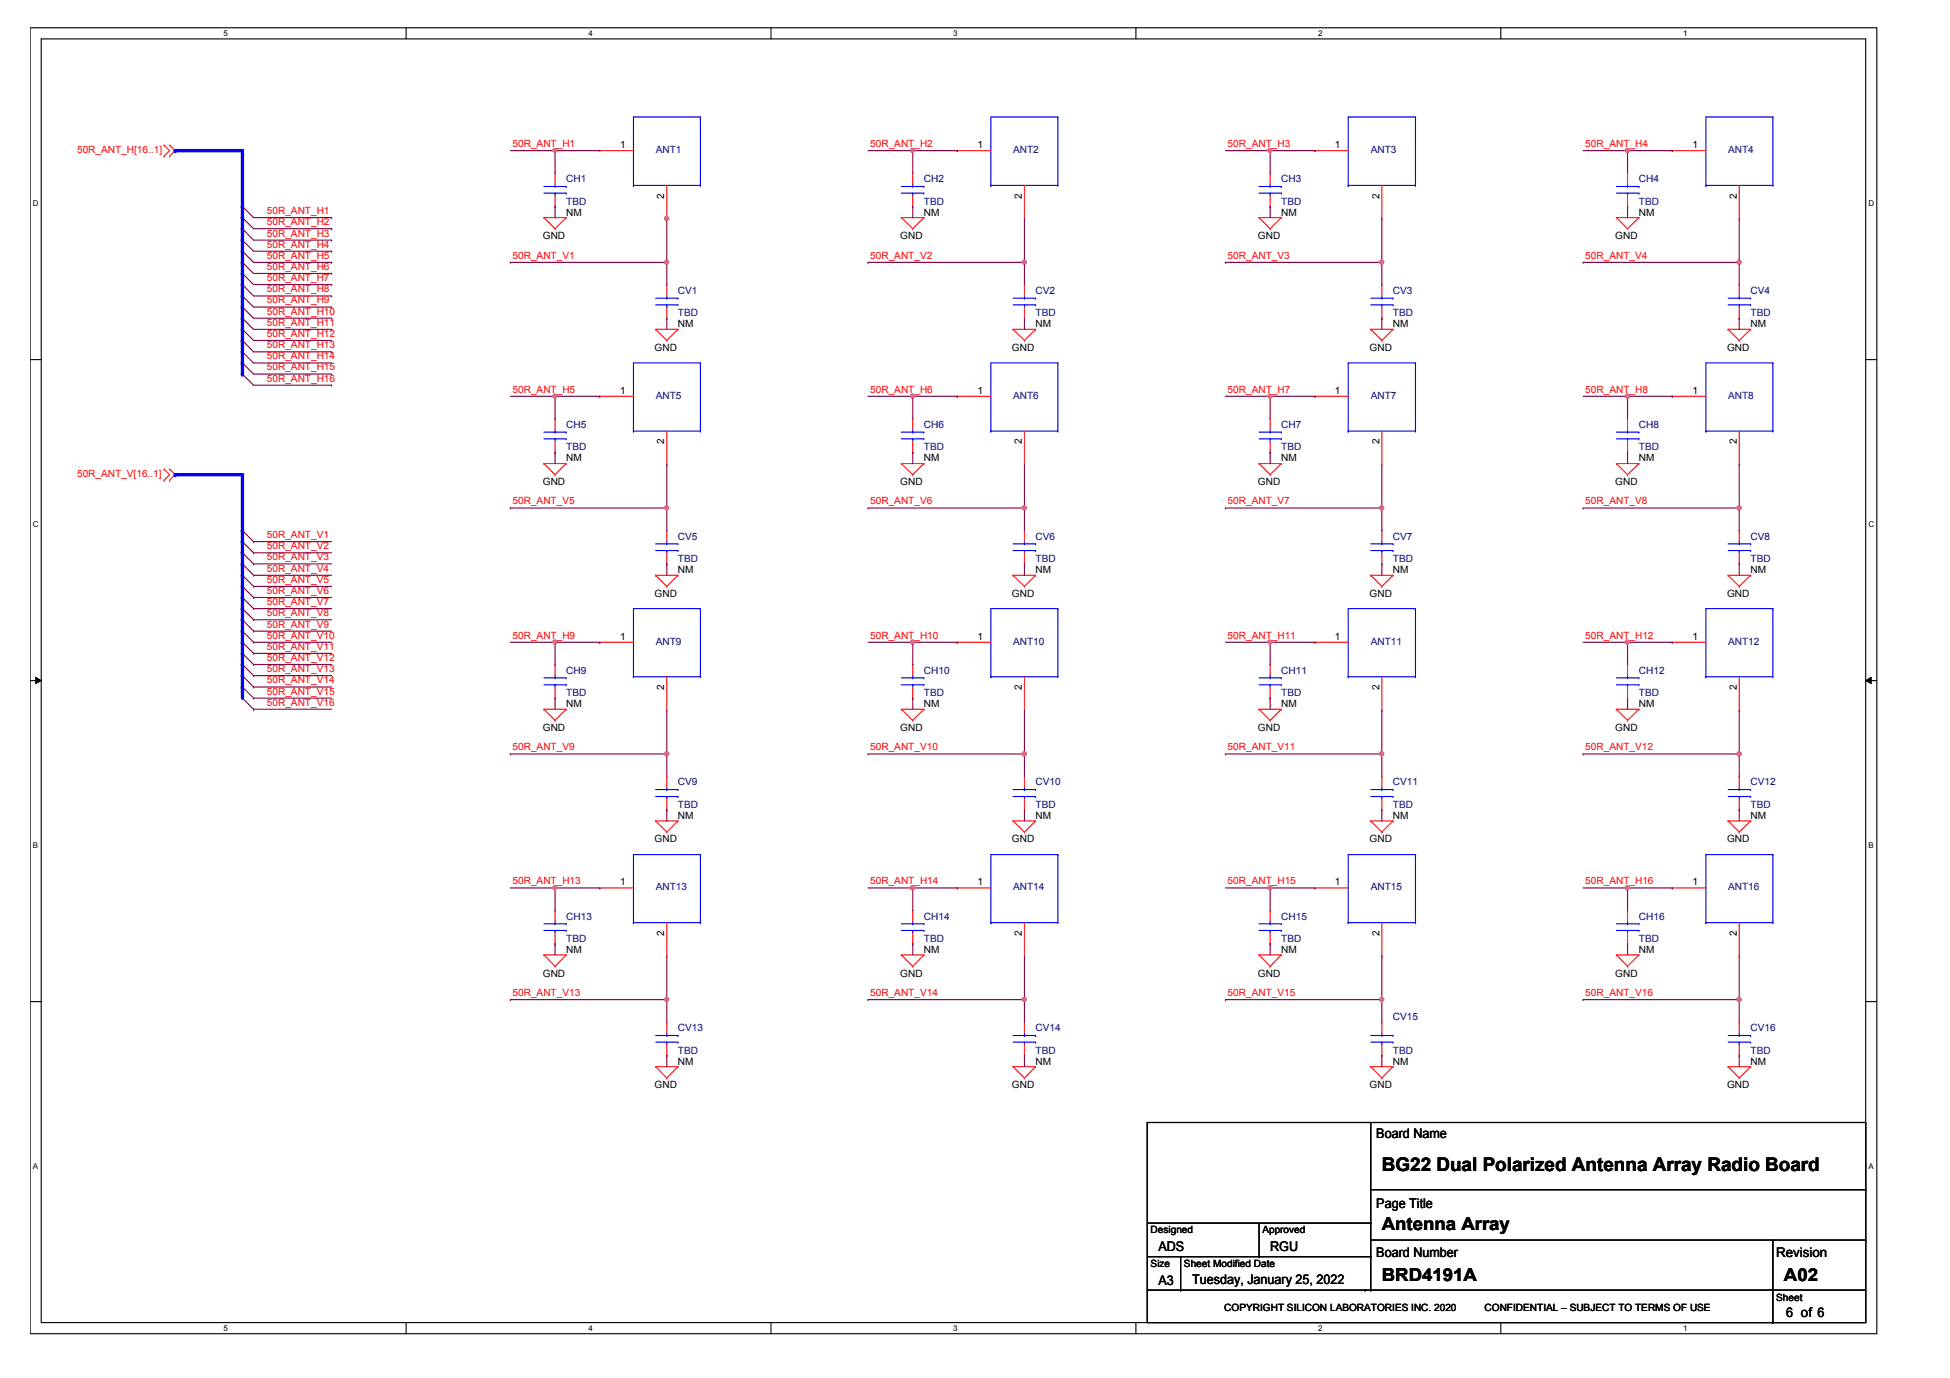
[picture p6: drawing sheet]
<svg xmlns="http://www.w3.org/2000/svg" width="297mm" height="210mm" viewBox="0 0 297 210" stroke-linecap="round" stroke-linejoin="round" font-family="sans-serif">
<defs><g id="words">
<text font-size="2.9" x="210.5" y="178.4">BG22 Dual Polarized Antenna Array Radio Board</text>
<g font-size="2.7">
<text x="210.5" y="187.3">Antenna Array</text>
<text x="210.5" y="195.2">BRD4191A</text>
<text x="271.8" y="195.2">A02</text>
</g>
<g font-size="2">
<text x="209.6" y="173.4">Board Name</text>
<text x="209.6" y="184">Page Title</text>
<text x="176.5" y="190.6">ADS</text>
<text x="193.5" y="190.6">RGU</text>
<text x="209.6" y="191.5">Board Number</text>
<text x="270.6" y="191.5">Revision</text>
<text x="176.5" y="195.7">A3</text>
<text x="181.6" y="195.5">Tuesday, January 25, 2022</text>
<text x="272.1" y="200.7">6 of 6</text>
</g>
<g font-size="1.5" fill="#f00">
<text x="11.7" y="23.3">50R_ANT_H[16..1]</text>
<text x="78.1" y="22.4">50R_ANT_H1</text>
<text x="132.6" y="22.4">50R_ANT_H2</text>
<text x="187" y="22.4">50R_ANT_H3</text>
<text x="241.5" y="22.4">50R_ANT_H4</text>
<text x="40.7" y="32.6">50R_ANT_H1</text>
<text x="40.7" y="34.3">50R_ANT_H2</text>
<text x="40.7" y="36">50R_ANT_H3</text>
<text x="40.7" y="37.7">50R_ANT_H4</text>
<text x="40.7" y="39.4">50R_ANT_H5</text>
<text x="40.7" y="41.1">50R_ANT_H6</text>
<text x="78.1" y="39.4">50R_ANT_V1</text>
<text x="132.6" y="39.4">50R_ANT_V2</text>
<text x="187" y="39.4">50R_ANT_V3</text>
<text x="241.5" y="39.4">50R_ANT_V4</text>
<text x="40.7" y="42.8">50R_ANT_H7</text>
<text x="40.7" y="44.5">50R_ANT_H8</text>
<text x="40.7" y="46.2">50R_ANT_H9</text>
<text x="40.7" y="47.9">50R_ANT_H10</text>
<text x="40.7" y="49.6">50R_ANT_H11</text>
<text x="40.7" y="51.3">50R_ANT_H12</text>
<text x="40.7" y="53">50R_ANT_H13</text>
<text x="40.7" y="54.7">50R_ANT_H14</text>
<text x="40.7" y="56.4">50R_ANT_H15</text>
<text x="40.7" y="58.1">50R_ANT_H16</text>
<text x="78.1" y="59.8">50R_ANT_H5</text>
<text x="132.6" y="59.8">50R_ANT_H6</text>
<text x="187" y="59.8">50R_ANT_H7</text>
<text x="241.5" y="59.8">50R_ANT_H8</text>
<text x="11.7" y="72.7">50R_ANT_V[16..1]</text>
<text x="78.1" y="76.8">50R_ANT_V5</text>
<text x="132.6" y="76.8">50R_ANT_V6</text>
<text x="187" y="76.8">50R_ANT_V7</text>
<text x="241.5" y="76.8">50R_ANT_V8</text>
<text x="40.7" y="82">50R_ANT_V1</text>
<text x="40.7" y="83.7">50R_ANT_V2</text>
<text x="40.7" y="85.3">50R_ANT_V3</text>
<text x="40.7" y="87.1">50R_ANT_V4</text>
<text x="40.7" y="88.8">50R_ANT_V5</text>
<text x="40.7" y="90.5">50R_ANT_V6</text>
<text x="40.7" y="92.2">50R_ANT_V7</text>
<text x="40.7" y="93.9">50R_ANT_V8</text>
<text x="40.7" y="95.6">50R_ANT_V9</text>
<text x="40.7" y="97.3">50R_ANT_V10</text>
<text x="40.7" y="99">50R_ANT_V11</text>
<text x="40.7" y="100.7">50R_ANT_V12</text>
<text x="78.1" y="97.3">50R_ANT_H9</text>
<text x="132.6" y="97.3">50R_ANT_H10</text>
<text x="187" y="97.3">50R_ANT_H11</text>
<text x="241.5" y="97.3">50R_ANT_H12</text>
<text x="40.7" y="102.4">50R_ANT_V13</text>
<text x="40.7" y="104.1">50R_ANT_V14</text>
<text x="40.7" y="105.8">50R_ANT_V15</text>
<text x="40.7" y="107.5">50R_ANT_V16</text>
<text x="78.1" y="114.3">50R_ANT_V9</text>
<text x="132.6" y="114.3">50R_ANT_V10</text>
<text x="187" y="114.3">50R_ANT_V11</text>
<text x="241.5" y="114.3">50R_ANT_V12</text>
<text x="78.1" y="134.7">50R_ANT_H13</text>
<text x="132.6" y="134.7">50R_ANT_H14</text>
<text x="187" y="134.7">50R_ANT_H15</text>
<text x="241.5" y="134.7">50R_ANT_H16</text>
<text x="78.1" y="151.7">50R_ANT_V13</text>
<text x="132.6" y="151.7">50R_ANT_V14</text>
<text x="187" y="151.7">50R_ANT_V15</text>
<text x="241.5" y="151.7">50R_ANT_V16</text>
</g>
<g font-size="1.5">
<text x="94.5" y="22.6">1</text>
<text x="148.9" y="22.6">1</text>
<text x="203.3" y="22.6">1</text>
<text x="257.8" y="22.6">1</text>
<text x="86.2" y="32.9">NM</text>
<text x="101.2" y="30.3" transform="rotate(-90 101.2 30.3)">2</text>
<text x="140.7" y="32.9">NM</text>
<text x="155.7" y="30.3" transform="rotate(-90 155.7 30.3)">2</text>
<text x="195.2" y="32.9">NM</text>
<text x="210.1" y="30.3" transform="rotate(-90 210.1 30.3)">2</text>
<text x="249.7" y="32.9">NM</text>
<text x="264.6" y="30.3" transform="rotate(-90 264.6 30.3)">2</text>
<text x="82.7" y="36.4">GND</text>
<text x="137.1" y="36.4">GND</text>
<text x="191.6" y="36.4">GND</text>
<text x="246.1" y="36.4">GND</text>
<text x="99.7" y="53.4">GND</text>
<text x="103.3" y="49.9">NM</text>
<text x="154.1" y="53.4">GND</text>
<text x="157.7" y="49.9">NM</text>
<text x="208.6" y="53.4">GND</text>
<text x="212.2" y="49.9">NM</text>
<text x="263.1" y="53.4">GND</text>
<text x="266.7" y="49.9">NM</text>
<text x="94.5" y="60">1</text>
<text x="148.9" y="60">1</text>
<text x="203.3" y="60">1</text>
<text x="257.8" y="60">1</text>
<text x="86.2" y="70.3">NM</text>
<text x="101.2" y="67.7" transform="rotate(-90 101.2 67.7)">2</text>
<text x="140.7" y="70.3">NM</text>
<text x="155.7" y="67.7" transform="rotate(-90 155.7 67.7)">2</text>
<text x="195.2" y="70.3">NM</text>
<text x="210.1" y="67.7" transform="rotate(-90 210.1 67.7)">2</text>
<text x="249.7" y="70.3">NM</text>
<text x="264.6" y="67.7" transform="rotate(-90 264.6 67.7)">2</text>
<text x="82.7" y="73.9">GND</text>
<text x="137.1" y="73.9">GND</text>
<text x="191.6" y="73.9">GND</text>
<text x="246.1" y="73.9">GND</text>
<text x="103.3" y="87.3">NM</text>
<text x="157.7" y="87.3">NM</text>
<text x="212.2" y="87.3">NM</text>
<text x="266.7" y="87.3">NM</text>
<text x="99.7" y="90.9">GND</text>
<text x="154.1" y="90.9">GND</text>
<text x="208.6" y="90.9">GND</text>
<text x="263.1" y="90.9">GND</text>
<text x="94.5" y="97.5">1</text>
<text x="148.9" y="97.5">1</text>
<text x="203.3" y="97.5">1</text>
<text x="257.8" y="97.5">1</text>
<text x="86.2" y="107.7">NM</text>
<text x="101.2" y="105.1" transform="rotate(-90 101.2 105.1)">2</text>
<text x="140.7" y="107.7">NM</text>
<text x="155.7" y="105.1" transform="rotate(-90 155.7 105.1)">2</text>
<text x="195.2" y="107.7">NM</text>
<text x="210.1" y="105.1" transform="rotate(-90 210.1 105.1)">2</text>
<text x="249.7" y="107.7">NM</text>
<text x="264.6" y="105.1" transform="rotate(-90 264.6 105.1)">2</text>
<text x="82.7" y="111.3">GND</text>
<text x="137.1" y="111.3">GND</text>
<text x="191.6" y="111.3">GND</text>
<text x="246.1" y="111.3">GND</text>
<text x="103.3" y="124.8">NM</text>
<text x="157.7" y="124.8">NM</text>
<text x="212.2" y="124.8">NM</text>
<text x="266.7" y="124.8">NM</text>
<text x="99.7" y="128.3">GND</text>
<text x="154.1" y="128.3">GND</text>
<text x="208.6" y="128.3">GND</text>
<text x="263.1" y="128.3">GND</text>
<text x="94.5" y="134.9">1</text>
<text x="148.9" y="134.9">1</text>
<text x="203.3" y="134.9">1</text>
<text x="257.8" y="134.9">1</text>
<text x="101.2" y="142.6" transform="rotate(-90 101.2 142.6)">2</text>
<text x="155.7" y="142.6" transform="rotate(-90 155.7 142.6)">2</text>
<text x="210.1" y="142.6" transform="rotate(-90 210.1 142.6)">2</text>
<text x="264.6" y="142.6" transform="rotate(-90 264.6 142.6)">2</text>
<text x="82.7" y="148.8">GND</text>
<text x="86.2" y="145.2">NM</text>
<text x="137.1" y="148.8">GND</text>
<text x="140.7" y="145.2">NM</text>
<text x="191.6" y="148.8">GND</text>
<text x="195.2" y="145.2">NM</text>
<text x="246.1" y="148.8">GND</text>
<text x="249.7" y="145.2">NM</text>
<text x="99.7" y="165.8">GND</text>
<text x="103.3" y="162.2">NM</text>
<text x="154.1" y="165.8">GND</text>
<text x="157.7" y="162.2">NM</text>
<text x="208.6" y="165.8">GND</text>
<text x="212.2" y="162.2">NM</text>
<text x="263.1" y="165.8">GND</text>
<text x="266.7" y="162.2">NM</text>
<text x="175.3" y="187.9">Designed</text>
<text x="192.3" y="187.9">Approved</text>
<text x="175.3" y="193">Size</text>
<text x="180.4" y="193">Sheet Modified Date</text>
<text x="186.5" y="199.6">COPYRIGHT SILICON LABORATORIES INC. 2020</text>
<text x="226.1" y="199.6">CONFIDENTIAL – SUBJECT TO TERMS OF USE</text>
<text x="270.6" y="198.2">Sheet</text>
</g>
<g font-size="1.5" fill="#000080">
<text x="99.9" y="23.3">ANT1</text>
<text x="154.3" y="23.3">ANT2</text>
<text x="208.8" y="23.3">ANT3</text>
<text x="263.2" y="23.3">ANT4</text>
<text x="86.2" y="27.7">CH1</text>
<text x="140.7" y="27.7">CH2</text>
<text x="195.2" y="27.7">CH3</text>
<text x="249.7" y="27.7">CH4</text>
<text x="86.2" y="31.2">TBD</text>
<text x="140.7" y="31.2">TBD</text>
<text x="195.2" y="31.2">TBD</text>
<text x="249.7" y="31.2">TBD</text>
<text x="103.3" y="44.7">CV1</text>
<text x="157.7" y="44.7">CV2</text>
<text x="212.2" y="44.7">CV3</text>
<text x="266.7" y="44.7">CV4</text>
<text x="103.3" y="48.2">TBD</text>
<text x="157.7" y="48.2">TBD</text>
<text x="212.2" y="48.2">TBD</text>
<text x="266.7" y="48.2">TBD</text>
<text x="86.2" y="65.2">CH5</text>
<text x="99.9" y="60.7">ANT5</text>
<text x="140.7" y="65.2">CH6</text>
<text x="154.3" y="60.7">ANT6</text>
<text x="195.2" y="65.2">CH7</text>
<text x="208.8" y="60.7">ANT7</text>
<text x="249.7" y="65.2">CH8</text>
<text x="263.2" y="60.7">ANT8</text>
<text x="86.2" y="68.6">TBD</text>
<text x="140.7" y="68.6">TBD</text>
<text x="195.2" y="68.6">TBD</text>
<text x="249.7" y="68.6">TBD</text>
<text x="103.3" y="82.2">CV5</text>
<text x="157.7" y="82.2">CV6</text>
<text x="212.2" y="82.2">CV7</text>
<text x="266.7" y="82.2">CV8</text>
<text x="103.3" y="85.6">TBD</text>
<text x="157.7" y="85.6">TBD</text>
<text x="212.2" y="85.6">TBD</text>
<text x="266.7" y="85.6">TBD</text>
<text x="99.9" y="98.2">ANT9</text>
<text x="154.3" y="98.2">ANT10</text>
<text x="208.8" y="98.2">ANT11</text>
<text x="263.2" y="98.2">ANT12</text>
<text x="86.2" y="102.6">CH9</text>
<text x="86.2" y="106">TBD</text>
<text x="140.7" y="102.6">CH10</text>
<text x="140.7" y="106">TBD</text>
<text x="195.2" y="102.6">CH11</text>
<text x="195.2" y="106">TBD</text>
<text x="249.7" y="102.6">CH12</text>
<text x="249.7" y="106">TBD</text>
<text x="103.3" y="119.6">CV9</text>
<text x="157.7" y="119.6">CV10</text>
<text x="212.2" y="119.6">CV11</text>
<text x="266.7" y="119.6">CV12</text>
<text x="103.3" y="123.1">TBD</text>
<text x="157.7" y="123.1">TBD</text>
<text x="212.2" y="123.1">TBD</text>
<text x="266.7" y="123.1">TBD</text>
<text x="99.9" y="135.6">ANT13</text>
<text x="154.3" y="135.6">ANT14</text>
<text x="208.8" y="135.6">ANT15</text>
<text x="263.2" y="135.6">ANT16</text>
<text x="86.2" y="140.1">CH13</text>
<text x="86.2" y="143.5">TBD</text>
<text x="140.7" y="140.1">CH14</text>
<text x="140.7" y="143.5">TBD</text>
<text x="195.2" y="140.1">CH15</text>
<text x="195.2" y="143.5">TBD</text>
<text x="249.7" y="140.1">CH16</text>
<text x="249.7" y="143.5">TBD</text>
<text x="212.2" y="155.4">CV15</text>
<text x="103.3" y="157.1">CV13</text>
<text x="103.3" y="160.5">TBD</text>
<text x="157.7" y="157.1">CV14</text>
<text x="157.7" y="160.5">TBD</text>
<text x="212.2" y="160.5">TBD</text>
<text x="266.7" y="157.1">CV16</text>
<text x="266.7" y="160.5">TBD</text>
</g>
<g font-size="1.2">
<text x="34" y="5.5">5</text>
<text x="89.6" y="5.5">4</text>
<text x="145.2" y="5.5">3</text>
<text x="200.8" y="5.5">2</text>
<text x="256.4" y="5.5">1</text>
<text x="5" y="31.5">D</text>
<text x="284.6" y="31.5">D</text>
<text x="5" y="80.3">C</text>
<text x="284.6" y="80.3">C</text>
<text x="5" y="129.2">B</text>
<text x="284.6" y="129.2">B</text>
<text x="5" y="178.1">A</text>
<text x="284.6" y="178.1">A</text>
<text x="34" y="202.7">5</text>
<text x="89.6" y="202.7">4</text>
<text x="145.2" y="202.7">3</text>
<text x="200.8" y="202.7">2</text>
<text x="256.4" y="202.7">1</text>
</g>
</g></defs>
<path d="M4.6 4.2h281.3v199h-281.3zM6.3 5.9h277.9v195.6h-277.9z" fill="none" stroke="#000" stroke-width=".17"/>
<g fill="#fff">
<path d="M34 4.4h.7v1.4h-.7z"/>
<path d="M34 201.6h.7v1.4h-.7z"/>
</g>
<path d="M61.9 4.2v1.7M61.9 201.5v1.7" fill="none" stroke="#000" stroke-width=".17"/>
<g fill="#fff">
<path d="M89.6 4.4h.7v1.4h-.7z"/>
<path d="M89.6 201.6h.7v1.4h-.7z"/>
</g>
<path d="M117.4 4.2v1.7M117.4 201.5v1.7" fill="none" stroke="#000" stroke-width=".17"/>
<g fill="#fff">
<path d="M145.2 4.4h.7v1.4h-.7z"/>
<path d="M145.2 201.6h.7v1.4h-.7z"/>
</g>
<path d="M173 4.2v1.7M173 201.5v1.7" fill="none" stroke="#000" stroke-width=".17"/>
<g fill="#fff">
<path d="M200.8 4.4h.6v1.4h-.6z"/>
<path d="M200.8 201.6h.6v1.4h-.6z"/>
</g>
<path d="M228.6 4.2v1.7M228.6 201.5v1.7" fill="none" stroke="#000" stroke-width=".17"/>
<g fill="#fff">
<path d="M256.4 4.4h.6v1.4h-.6z"/>
<path d="M256.4 201.6h.6v1.4h-.6z"/>
<path d="M5 30.4h.9v1.3h-.9z"/>
<path d="M284.6 30.4h.9v1.3h-.9z"/>
<path d="M5 79.2h.9v1.4h-.9z"/>
<path d="M284.6 79.2h.9v1.4h-.9z"/>
</g>
<path d="M4.6 54.8h1.7M284.2 54.8h1.7" fill="none" stroke="#000" stroke-width=".17"/>
<g fill="#fff">
<path d="M5 128.1h.8v1.4h-.8z"/>
<path d="M284.6 128.1h.8v1.4h-.8z"/>
</g>
<path d="M4.6 103.7h1.7M284.2 103.7h1.7" fill="none" stroke="#000" stroke-width=".17"/>
<path d="M5.4 103.2l.9 .5-.9 .4zM284.2 103.7l.8-.5v.9z" fill="#000"/>
<path d="M5.4 103.2l.9 .5-.9 .4zM284.2 103.7l.8-.5v.9z" fill="none" stroke="#000" stroke-width=".15"/>
<g fill="#fff">
<path d="M5 177h.8v1.3h-.8z"/>
<path d="M284.6 177h.8v1.3h-.8z"/>
</g>
<g fill="none" stroke="#000" stroke-width=".17">
<path d="M4.6 152.6h1.7M284.2 152.6h1.7M174.8 171h109.4v30.5h-109.4zM208.8 171v25.5M174.8 196.5h.1M174.8 196.5h109.4M174.8 191.4h34M174.8 186.3h34M179.8 196.5h.1M179.8 191.4v5.1M191.8 191.4h.1M191.8 186.3v5.1"/>
<path d="M208 196.5h.1M208.8 196.5h.1M208.8 191.4h.1M208.8 186.3h.1M208.8 181.2h75.4M208.8 188.9h75.4M270.1 188.9v12.6M284.2 181.2h.1M284.2 188.9h.1M270.1 201.5h.1"/>
</g>
<g fill="none" stroke="#f00" stroke-width=".17">
<path d="M25 22.1h.1M25 23.8h.1M25 22.1l.8 .8-.8 .9M25.8 22.1h.1M25.8 23.8h.1M25.8 22.1l.9 .8-.9 .9M82.9 33.1h.1M82.9 33.1h3.3M82.9 33.1l1.7 1.7M84.6 34.8h.1M84.6 26.3h.1M84.6 31.5h.1"/>
<path d="M84.6 26.3v1.8M84.6 29.8v1.7M86.2 33.1h.1M86.2 33.1l-1.6 1.7M91.4 22.9h.1M91.4 22.9h5.1M101.6 33.3h.1M101.6 28.2v5.1M137.3 33.1h.1M137.3 33.1h3.4M137.3 33.1l1.7 1.7M139 34.8h.1"/>
<path d="M139 26.3h.1M139 31.5h.1M139 26.3v1.8M139 29.8v1.7M140.7 33.1h.1M140.7 33.1l-1.7 1.7M145.8 22.9h.1M145.8 22.9h5.1M156.1 33.3h.1M156.1 28.2v5.1M191.8 33.1h.1M191.8 33.1h3.4"/>
<path d="M191.8 33.1l1.7 1.7M193.5 34.8h.1M193.5 26.3h.1M193.5 31.5h.1M193.5 26.3v1.8M193.5 29.8v1.7M195.2 33.1h.1M195.2 33.1l-1.7 1.7M200.3 22.9h.1M200.3 22.9h5.1M210.5 33.3h.1M210.5 28.2v5.1"/>
<path d="M246.2 33.1h.1M246.2 33.1h3.5M246.2 33.1l1.7 1.7M247.9 34.8h.1M247.9 26.3h.1M247.9 31.5h.1M247.9 26.3v1.8M247.9 29.8v1.7M249.7 33.1h.1M249.7 33.1l-1.8 1.7M254.7 22.9h.1M254.7 22.9h5.2"/>
<path d="M264.9 33.3h.1M264.9 28.2v5.1M99.9 50.2h.1M99.9 50.2h3.4M99.9 50.2l1.7 1.7M101.6 51.9h.1M101.6 43.3h.1M101.6 48.5h.1M101.6 43.3v1.8M101.6 46.8v1.7M103.3 50.2h.1M103.3 50.2l-1.7 1.7"/>
<path d="M154.3 50.2h.1M154.3 50.2h3.4M154.3 50.2l1.8 1.7M156.1 51.9h.1M156.1 43.3h.1M156.1 48.5h.1M156.1 43.3v1.8M156.1 46.8v1.7M157.7 50.2h.1M157.7 50.2l-1.6 1.7M208.8 50.2h.1M208.8 50.2h3.4"/>
<path d="M208.8 50.2l1.7 1.7M210.5 51.9h.1M210.5 43.3h.1M210.5 48.5h.1M210.5 43.3v1.8M210.5 46.8v1.7M212.2 50.2h.1M212.2 50.2l-1.7 1.7M263.2 50.2h.1M263.2 50.2h3.5M263.2 50.2l1.7 1.7M264.9 51.9h.1"/>
<path d="M264.9 43.3h.1M264.9 48.5h.1M264.9 43.3v1.8M264.9 46.8v1.7M266.7 50.2h.1M266.7 50.2l-1.8 1.7M25 71.5h.1M25 73.2h.1M25 71.5l.8 .8-.8 .9M25.8 71.5h.1M25.8 73.2h.1M25.8 71.5l.9 .8-.9 .9"/>
<path d="M82.9 70.6h.1M82.9 70.6h3.3M82.9 70.6l1.7 1.7M84.6 72.3h.1M84.6 63.8h.1M84.6 68.9h.1M84.6 63.8v1.7M84.6 67.2v1.7M86.2 70.6h.1M86.2 70.6l-1.6 1.7M91.4 60.4h.1M91.4 60.4h5.1"/>
<path d="M101.6 70.8h.1M101.6 65.7v5.1M137.3 70.6h.1M137.3 70.6h3.4M137.3 70.6l1.7 1.7M139 72.3h.1M139 63.8h.1M139 68.9h.1M139 63.8v1.7M139 67.2v1.7M140.7 70.6h.1M140.7 70.6l-1.7 1.7"/>
<path d="M145.8 60.4h.1M145.8 60.4h5.1M156.1 70.8h.1M156.1 65.7v5.1M191.8 70.6h.1M191.8 70.6h3.4M191.8 70.6l1.7 1.7M193.5 72.3h.1M193.5 63.8h.1M193.5 68.9h.1M193.5 63.8v1.7M193.5 67.2v1.7"/>
<path d="M195.2 70.6h.1M195.2 70.6l-1.7 1.7M200.3 60.4h.1M200.3 60.4h5.1M210.5 70.8h.1M210.5 65.7v5.1M246.2 70.6h.1M246.2 70.6h3.5M246.2 70.6l1.7 1.7M247.9 72.3h.1M247.9 63.8h.1M247.9 68.9h.1"/>
<path d="M247.9 63.8v1.7M247.9 67.2v1.7M249.7 70.6h.1M249.7 70.6l-1.8 1.7M254.7 60.4h.1M254.7 60.4h5.2M264.9 70.8h.1M264.9 65.7v5.1M91.4 97.8h.1M91.4 97.8h5.1M99.9 87.6h.1M99.9 87.6l1.7 1.7"/>
<path d="M99.9 87.6h3.4M101.6 89.3h.1M101.6 80.8h.1M101.6 85.9h.1M101.6 80.8v1.7M101.6 84.2v1.7M103.3 87.6h.1M103.3 87.6l-1.7 1.7M145.8 97.8h.1M145.8 97.8h5.1M154.3 87.6h.1M154.3 87.6h3.4"/>
<path d="M154.3 87.6l1.8 1.7M156.1 89.3h.1M156.1 80.8h.1M156.1 85.9h.1M156.1 80.8v1.7M156.1 84.2v1.7M157.7 87.6h.1M157.7 87.6l-1.6 1.7M200.3 97.8h.1M200.3 97.8h5.1M208.8 87.6h.1M208.8 87.6h3.4"/>
<path d="M208.8 87.6l1.7 1.7M210.5 89.3h.1M210.5 80.8h.1M210.5 85.9h.1M210.5 80.8v1.7M210.5 84.2v1.7M212.2 87.6h.1M212.2 87.6l-1.7 1.7M254.7 97.8h.1M254.7 97.8h5.2M263.2 87.6h.1M263.2 87.6h3.5"/>
<path d="M263.2 87.6l1.7 1.7M264.9 89.3h.1M264.9 80.8h.1M264.9 85.9h.1M264.9 80.8v1.7M264.9 84.2v1.7M266.7 87.6h.1M266.7 87.6l-1.8 1.7M82.9 108h.1M82.9 108h3.3M82.9 108l1.7 1.7M84.6 109.7h.1"/>
<path d="M84.6 101.2h.1M84.6 106.3h.1M84.6 101.2v1.7M84.6 104.6v1.7M86.2 108h.1M86.2 108l-1.6 1.7M101.6 108.2h.1M101.6 118.2h.1M101.6 103.1v5.1M101.6 118.2v1.7M137.3 108h.1M137.3 108h3.4"/>
<path d="M137.3 108l1.7 1.7M139 109.7h.1M139 101.2h.1M139 106.3h.1M139 101.2v1.7M139 104.6v1.7M140.7 108h.1M140.7 108l-1.7 1.7M156.1 118.2h.1M156.1 108.2h.1M156.1 103.1v5.1M156.1 118.2v1.7"/>
<path d="M191.8 108h.1M191.8 108h3.4M191.8 108l1.7 1.7M193.5 109.7h.1M193.5 101.2h.1M193.5 106.3h.1M193.5 101.2v1.7M193.5 104.6v1.7M195.2 108h.1M195.2 108l-1.7 1.7M210.5 118.2h.1M210.5 108.2h.1"/>
<path d="M210.5 103.1v5.1M210.5 118.2v1.7M246.2 108h.1M246.2 108h3.5M246.2 108l1.7 1.7M247.9 109.7h.1M247.9 101.2h.1M247.9 106.3h.1M247.9 101.2v1.7M247.9 104.6v1.7M249.7 108h.1M249.7 108l-1.8 1.7"/>
<path d="M264.9 118.2h.1M264.9 108.2h.1M264.9 103.1v5.1M264.9 118.2v1.7M84.6 138.7h.1M84.6 138.7v1.7M91.4 135.3h.1M91.4 135.3h5.1M99.9 125.1h.1M99.9 125.1h3.4M99.9 125.1l1.7 1.6M101.6 126.7h.1"/>
<path d="M101.6 123.4h.1M101.6 121.7v1.7M103.3 125.1h.1M103.3 125.1l-1.7 1.6M139 138.7h.1M139 138.7v1.7M145.8 135.3h.1M145.8 135.3h5.1M154.3 125.1h.1M154.3 125.1h3.4M154.3 125.1l1.8 1.6M156.1 126.7h.1"/>
<path d="M156.1 123.4h.1M156.1 121.7v1.7M157.7 125.1h.1M157.7 125.1l-1.6 1.6M193.5 138.7h.1M193.5 138.7v1.7M200.3 135.3h.1M200.3 135.3h5.1M208.8 125.1h.1M208.8 125.1h3.4M208.8 125.1l1.7 1.6M210.5 126.7h.1"/>
<path d="M210.5 123.4h.1M210.5 121.7v1.7M212.2 125.1h.1M212.2 125.1l-1.7 1.6M247.9 138.7h.1M247.9 138.7v1.7M254.7 135.3h.1M254.7 135.3h5.2M263.2 125.1h.1M263.2 125.1h3.5M263.2 125.1l1.7 1.6M264.9 126.7h.1"/>
<path d="M264.9 123.4h.1M264.9 121.7v1.7M266.7 125.1h.1M266.7 125.1l-1.8 1.6M82.9 145.5h.1M82.9 145.5h3.3M82.9 145.5l1.7 1.7M84.6 147.2h.1M84.6 143.8h.1M84.6 142.1v1.7M86.2 145.5h.1M86.2 145.5l-1.6 1.7"/>
<path d="M101.6 155.7h.1M101.6 145.6h.1M101.6 140.5v5.1M101.6 155.7v1.7M101.6 159.1v1.7M137.3 145.5h.1M137.3 145.5h3.4M137.3 145.5l1.7 1.7M139 147.2h.1M139 143.8h.1M139 142.1v1.7M140.7 145.5h.1"/>
<path d="M140.7 145.5l-1.7 1.7M156.1 155.7h.1M156.1 145.6h.1M156.1 140.5v5.1M156.1 155.7v1.7M156.1 159.1v1.7M191.8 145.5h.1M191.8 145.5h3.4M191.8 145.5l1.7 1.7M193.5 147.2h.1M193.5 143.8h.1M193.5 142.1v1.7"/>
<path d="M195.2 145.5h.1M195.2 145.5l-1.7 1.7M210.5 155.7h.1M210.5 145.6h.1M210.5 140.5v5.1M210.5 155.7v1.7M210.5 159.1v1.7M246.2 145.5h.1M246.2 145.5h3.5M246.2 145.5l1.7 1.7M247.9 147.2h.1M247.9 143.8h.1"/>
<path d="M247.9 142.1v1.7M249.7 145.5h.1M249.7 145.5l-1.8 1.7M264.9 155.7h.1M264.9 145.6h.1M264.9 140.5v5.1M264.9 155.7v1.7M264.9 159.1v1.7M99.9 162.5h.1M99.9 162.5h3.4M99.9 162.5l1.7 1.7M101.6 164.2h.1"/>
<path d="M101.6 160.8h.1M103.3 162.5h.1M103.3 162.5l-1.7 1.7M154.3 162.5h.1M154.3 162.5h3.4M154.3 162.5l1.8 1.7M156.1 164.2h.1M156.1 160.8h.1M157.7 162.5h.1M157.7 162.5l-1.6 1.7M208.8 162.5h.1M208.8 162.5h3.4"/>
<path d="M208.8 162.5l1.7 1.7M210.5 164.2h.1M210.5 160.8h.1M212.2 162.5h.1M212.2 162.5l-1.7 1.7M263.2 162.5h.1M263.2 162.5h3.5M263.2 162.5l1.7 1.7M264.9 164.2h.1M264.9 160.8h.1M266.7 162.5h.1M266.7 162.5l-1.8 1.7"/>
</g>
<g fill="none" stroke="#800040" stroke-width=".17">
<path d="M36.9 31.5h.1M36.9 33.1h.1M36.9 34.8h.1M36.9 36.6h.1M36.9 38.3h.1M36.9 40h.1M36.9 31.5l1.7 1.6M36.9 33.1l1.7 1.7M36.9 34.8l1.7 1.8M36.9 36.6l1.7 1.7M36.9 38.3l1.7 1.7M36.9 40l1.7 1.7"/>
<path d="M36.9 41.7h.1M36.9 43.3h.1M36.9 45.1h.1M36.9 46.8h.1M36.9 48.5h.1M36.9 50.2h.1M36.9 51.9h.1M36.9 53.6h.1M36.9 55.3h.1M36.9 57h.1M36.9 41.7l1.7 1.6M36.9 43.3l1.7 1.8"/>
<path d="M36.9 45.1l1.7 1.7M36.9 46.8l1.7 1.7M36.9 48.5l1.7 1.7M36.9 50.2l1.7 1.7M36.9 51.9l1.7 1.7M36.9 53.6l1.7 1.7M36.9 55.3l1.7 1.7M36.9 57l1.7 1.7M36.9 80.8h.1M36.9 82.5h.1M36.9 84.2h.1M36.9 85.9h.1"/>
<path d="M36.9 87.6h.1M36.9 89.3h.1M36.9 91h.1M36.9 92.7h.1M36.9 94.4h.1M36.9 96.1h.1M36.9 97.8h.1M36.9 99.5h.1M36.9 80.8l1.7 1.7M36.9 82.5l1.7 1.7M36.9 84.2l1.7 1.7M36.9 85.9l1.7 1.7"/>
<path d="M36.9 87.6l1.7 1.7M36.9 89.3l1.7 1.7M36.9 91l1.7 1.7M36.9 92.7l1.7 1.7M36.9 94.4l1.7 1.7M36.9 96.1l1.7 1.7M36.9 97.8l1.7 1.7M36.9 99.5l1.7 1.7M36.9 101.2h.1M36.9 102.9h.1M36.9 104.6h.1M36.9 106.3h.1"/>
<path d="M36.9 101.2l1.7 1.7M36.9 102.9l1.7 1.7M36.9 104.6l1.7 1.7M36.9 106.3l1.7 1.7"/>
</g>
<g fill="none" stroke="#00f" stroke-width=".17">
<path d="M106.7 17.8h.1M106.7 17.8h-10.2v10.4M106.7 17.8v10.4M161.1 17.8h.1M161.1 17.8h-10.2v10.4M161.1 17.8v10.4M215.6 17.8h.1M215.6 17.8h-10.2v10.4M215.6 17.8v10.4M270.1 17.8h.1M270.1 17.8h-10.2v10.4M270.1 17.8v10.4"/>
<path d="M82.9 28.4h3.3M82.9 29.4h3.3M84.6 29.4h.1M84.6 28.4h.1M84.6 28.1v.3M84.6 29.4v.4M86.2 28.4h.1M86.2 29.4h.1M96.5 28.2h.1M96.5 28.2h10.2M106.7 28.2h.1M137.3 28.4h3.4"/>
<path d="M137.3 29.4h3.4M139 29.4h.1M139 28.4h.1M139 28.1v.3M139 29.4v.4M140.7 28.4h.1M140.7 29.4h.1M150.9 28.2h.1M150.9 28.2h10.2M161.1 28.2h.1M191.8 28.4h3.4M191.8 29.4h3.4"/>
<path d="M193.5 29.4h.1M193.5 28.4h.1M193.5 28.1v.3M193.5 29.4v.4M195.2 28.4h.1M195.2 29.4h.1M205.4 28.2h.1M205.4 28.2h10.2M215.6 28.2h.1M246.2 28.4h3.5M246.2 29.4h3.5M247.9 29.4h.1"/>
<path d="M247.9 28.4h.1M247.9 28.1v.3M247.9 29.4v.4M249.7 28.4h.1M249.7 29.4h.1M259.9 28.2h.1M259.9 28.2h10.2M270.1 28.2h.1M99.9 45.4h3.4M99.9 46.4h3.4M101.6 46.4h.1M101.6 45.4h.1"/>
<path d="M101.6 45.1v.3M101.6 46.4v.4M103.3 45.4h.1M103.3 46.4h.1M106.7 55.3h.1M106.7 55.3h-10.2v10.4M106.7 55.3v10.4M154.3 45.4h3.4M154.3 46.4h3.4M156.1 46.4h.1M156.1 45.4h.1M156.1 45.1v.3"/>
<path d="M156.1 46.4v.4M157.7 45.4h.1M157.7 46.4h.1M161.1 55.3h.1M161.1 55.3h-10.2v10.4M161.1 55.3v10.4M208.8 45.4h3.4M208.8 46.4h3.4M210.5 46.4h.1M210.5 45.4h.1M210.5 45.1v.3M210.5 46.4v.4"/>
<path d="M212.2 45.4h.1M212.2 46.4h.1M215.6 55.3h.1M215.6 55.3h-10.2v10.4M215.6 55.3v10.4M263.2 45.4h3.5M263.2 46.4h3.5M264.9 46.4h.1M264.9 45.4h.1M264.9 45.1v.3M264.9 46.4v.4M266.7 45.4h.1"/>
<path d="M266.7 46.4h.1M270.1 55.3h.1M270.1 55.3h-10.2v10.4M270.1 55.3v10.4M82.9 65.8h3.3M82.9 66.8h3.3M84.6 66.8h.1M84.6 65.8h.1M84.6 65.5v.3M84.6 66.8v.4M86.2 65.8h.1M86.2 66.8h.1"/>
<path d="M96.5 65.7h.1M96.5 65.7h10.2M106.7 65.7h.1M137.3 65.8h3.4M137.3 66.8h3.4M139 66.8h.1M139 65.8h.1M139 65.5v.3M139 66.8v.4M140.7 65.8h.1M140.7 66.8h.1M150.9 65.7h.1"/>
<path d="M150.9 65.7h10.2M161.1 65.7h.1M191.8 65.8h3.4M191.8 66.8h3.4M193.5 66.8h.1M193.5 65.8h.1M193.5 65.5v.3M193.5 66.8v.4M195.2 65.8h.1M195.2 66.8h.1M205.4 65.7h.1M205.4 65.7h10.2"/>
<path d="M215.6 65.7h.1M246.2 65.8h3.5M246.2 66.8h3.5M247.9 66.8h.1M247.9 65.8h.1M247.9 65.5v.3M247.9 66.8v.4M249.7 65.8h.1M249.7 66.8h.1M259.9 65.7h.1M259.9 65.7h10.2M270.1 65.7h.1"/>
<path d="M99.9 82.8h3.4M99.9 83.9h3.4M101.6 83.9h.1M101.6 82.8h.1M101.6 82.5v.3M101.6 83.9v.3M103.3 82.8h.1M103.3 83.9h.1M106.7 92.7h.1M106.7 92.7h-10.2v10.4M106.7 92.7v10.4M154.3 82.8h3.4"/>
<path d="M154.3 83.9h3.4M156.1 83.9h.1M156.1 82.8h.1M156.1 82.5v.3M156.1 83.9v.3M157.7 82.8h.1M157.7 83.9h.1M161.1 92.7h.1M161.1 92.7h-10.2v10.4M161.1 92.7v10.4M208.8 82.8h3.4M208.8 83.9h3.4"/>
<path d="M210.5 83.9h.1M210.5 82.8h.1M210.5 82.5v.3M210.5 83.9v.3M212.2 82.8h.1M212.2 83.9h.1M215.6 92.7h.1M215.6 92.7h-10.2v10.4M215.6 92.7v10.4M263.2 82.8h3.5M263.2 83.9h3.5M264.9 83.9h.1"/>
<path d="M264.9 82.8h.1M264.9 82.5v.3M264.9 83.9v.3M266.7 82.8h.1M266.7 83.9h.1M270.1 92.7h.1M270.1 92.7h-10.2v10.4M270.1 92.7v10.4M82.9 103.3h3.3M82.9 104.3h3.3M84.6 104.3h.1M84.6 103.3h.1"/>
<path d="M84.6 102.9v.4M84.6 104.3v.3M86.2 103.3h.1M86.2 104.3h.1M96.5 103.1h.1M96.5 103.1h10.2M101.6 119.9v.4M106.7 103.1h.1M137.3 103.3h3.4M137.3 104.3h3.4M139 104.3h.1M139 103.3h.1"/>
<path d="M139 102.9v.4M139 104.3v.3M140.7 103.3h.1M140.7 104.3h.1M150.9 103.1h.1M150.9 103.1h10.2M156.1 119.9v.4M161.1 103.1h.1M191.8 103.3h3.4M191.8 104.3h3.4M193.5 104.3h.1M193.5 103.3h.1"/>
<path d="M193.5 102.9v.4M193.5 104.3v.3M195.2 103.3h.1M195.2 104.3h.1M205.4 103.1h.1M205.4 103.1h10.2M210.5 119.9v.4M215.6 103.1h.1M246.2 103.3h3.5M246.2 104.3h3.5M247.9 104.3h.1M247.9 103.3h.1"/>
<path d="M247.9 102.9v.4M247.9 104.3v.3M249.7 103.3h.1M249.7 104.3h.1M259.9 103.1h.1M259.9 103.1h10.2M264.9 119.9v.4M270.1 103.1h.1M99.9 120.3h3.4M99.9 121.3h3.4M101.6 121.3h.1M101.6 120.3h.1"/>
<path d="M101.6 121.3v.4M103.3 120.3h.1M103.3 121.3h.1M106.7 130.2h.1M106.7 130.2h-10.2v10.3M106.7 130.2v10.3M154.3 120.3h3.4M154.3 121.3h3.4M156.1 121.3h.1M156.1 120.3h.1M156.1 121.3v.4M157.7 120.3h.1"/>
<path d="M157.7 121.3h.1M161.1 130.2h.1M161.1 130.2h-10.2v10.3M161.1 130.2v10.3M208.8 120.3h3.4M208.8 121.3h3.4M210.5 121.3h.1M210.5 120.3h.1M210.5 121.3v.4M212.2 120.3h.1M212.2 121.3h.1M215.6 130.2h.1"/>
<path d="M215.6 130.2h-10.2v10.3M215.6 130.2v10.3M263.2 120.3h3.5M263.2 121.3h3.5M264.9 121.3h.1M264.9 120.3h.1M264.9 121.3v.4M266.7 120.3h.1M266.7 121.3h.1M270.1 130.2h.1M270.1 130.2h-10.2v10.3M270.1 130.2v10.3"/>
<path d="M82.9 140.7h3.3M82.9 141.7h3.3M84.6 141.7h.1M84.6 140.7h.1M84.6 140.4v.3M84.6 141.7v.4M86.2 140.7h.1M86.2 141.7h.1M96.5 140.5h.1M96.5 140.5h10.2M99.9 157.7h3.4M99.9 158.7h3.4"/>
<path d="M101.6 158.7h.1M101.6 157.7h.1M101.6 157.4v.3M101.6 158.7v.4M103.3 157.7h.1M103.3 158.7h.1M106.7 140.5h.1M137.3 140.7h3.4M137.3 141.7h3.4M139 141.7h.1M139 140.7h.1M139 140.4v.3"/>
<path d="M139 141.7v.4M140.7 140.7h.1M140.7 141.7h.1M150.9 140.5h.1M150.9 140.5h10.2M154.3 157.7h3.4M154.3 158.7h3.4M156.1 158.7h.1M156.1 157.7h.1M156.1 157.4v.3M156.1 158.7v.4M157.7 157.7h.1"/>
<path d="M157.7 158.7h.1M161.1 140.5h.1M191.8 140.7h3.4M191.8 141.7h3.4M193.5 141.7h.1M193.5 140.7h.1M193.5 140.4v.3M193.5 141.7v.4M195.2 140.7h.1M195.2 141.7h.1M205.4 140.5h.1M205.4 140.5h10.2"/>
<path d="M208.8 157.7h3.4M208.8 158.7h3.4M210.5 158.7h.1M210.5 157.7h.1M210.5 157.4v.3M210.5 158.7v.4M212.2 157.7h.1M212.2 158.7h.1M215.6 140.5h.1M246.2 140.7h3.5M246.2 141.7h3.5M247.9 141.7h.1"/>
<path d="M247.9 140.7h.1M247.9 140.4v.3M247.9 141.7v.4M249.7 140.7h.1M249.7 141.7h.1M259.9 140.5h.1M259.9 140.5h10.2M263.2 157.7h3.5M263.2 158.7h3.5M264.9 158.7h.1M264.9 157.7h.1M264.9 157.4v.3"/>
<path d="M264.9 158.7v.4M266.7 157.7h.1M266.7 158.7h.1M270.1 140.5h.1"/>
</g>
<path d="M36.9 22.9v8.6" fill="none" stroke="#00f" stroke-width=".51"/>
<circle cx="36.9" cy="31.5" r=".25" fill="#00f"/>
<path d="M26.7 22.9h10.2" fill="none" stroke="#00f" stroke-width=".51"/>
<circle cx="26.7" cy="22.9" r=".25" fill="#00f"/>
<path d="M26.7 72.3h10.2" fill="none" stroke="#00f" stroke-width=".51"/>
<circle cx="26.7" cy="72.3" r=".25" fill="#00f"/>
<path d="M36.9 31.5v1.6" fill="none" stroke="#00f" stroke-width=".51"/>
<circle cx="36.9" cy="33.1" r=".25" fill="#00f"/>
<path d="M36.9 33.1v1.7" fill="none" stroke="#00f" stroke-width=".51"/>
<circle cx="36.9" cy="34.8" r=".25" fill="#00f"/>
<path d="M36.9 34.8v1.8" fill="none" stroke="#00f" stroke-width=".51"/>
<circle cx="36.9" cy="36.6" r=".25" fill="#00f"/>
<path d="M36.9 36.6v1.7" fill="none" stroke="#00f" stroke-width=".51"/>
<circle cx="36.9" cy="38.3" r=".25" fill="#00f"/>
<path d="M36.9 38.3v1.7" fill="none" stroke="#00f" stroke-width=".51"/>
<circle cx="36.9" cy="40" r=".25" fill="#00f"/>
<path d="M36.9 40v1.7" fill="none" stroke="#00f" stroke-width=".51"/>
<circle cx="36.9" cy="41.7" r=".25" fill="#00f"/>
<path d="M36.9 41.7v1.6" fill="none" stroke="#00f" stroke-width=".51"/>
<circle cx="36.9" cy="43.3" r=".25" fill="#00f"/>
<path d="M36.9 43.3v1.8" fill="none" stroke="#00f" stroke-width=".51"/>
<circle cx="36.9" cy="45.1" r=".25" fill="#00f"/>
<path d="M36.9 45.1v1.7" fill="none" stroke="#00f" stroke-width=".51"/>
<circle cx="36.9" cy="46.8" r=".25" fill="#00f"/>
<path d="M36.9 46.8v1.7" fill="none" stroke="#00f" stroke-width=".51"/>
<circle cx="36.9" cy="48.5" r=".25" fill="#00f"/>
<path d="M36.9 48.5v1.7" fill="none" stroke="#00f" stroke-width=".51"/>
<circle cx="36.9" cy="50.2" r=".25" fill="#00f"/>
<path d="M36.9 50.2v1.7" fill="none" stroke="#00f" stroke-width=".51"/>
<circle cx="36.9" cy="51.9" r=".25" fill="#00f"/>
<path d="M36.9 51.9v1.7" fill="none" stroke="#00f" stroke-width=".51"/>
<circle cx="36.9" cy="53.6" r=".25" fill="#00f"/>
<path d="M36.9 53.6v1.7" fill="none" stroke="#00f" stroke-width=".51"/>
<circle cx="36.9" cy="55.3" r=".25" fill="#00f"/>
<path d="M36.9 55.3v1.7" fill="none" stroke="#00f" stroke-width=".51"/>
<circle cx="36.9" cy="57" r=".25" fill="#00f"/>
<g fill="none" stroke="#800040" stroke-width=".17">
<path d="M38.6 33.1h11.9M38.6 34.8h11.9M38.6 36.6h11.9M38.6 38.3h11.9M38.6 40h11.9M50.5 33.1h.1M50.5 34.8h.1M50.5 36.6h.1M50.5 38.3h.1M50.5 40h.1M38.6 41.7h11.9M38.6 43.3h11.9"/>
<path d="M38.6 45.1h11.9M38.6 46.8h11.9M38.6 48.5h11.9M38.6 50.2h11.9M38.6 51.9h11.9M38.6 53.6h11.9M38.6 55.3h11.9M38.6 57h11.9M38.6 58.7h11.9M50.5 41.7h.1M50.5 43.3h.1M50.5 45.1h.1"/>
<path d="M50.5 46.8h.1M50.5 48.5h.1M50.5 50.2h.1M50.5 51.9h.1M50.5 53.6h.1M50.5 55.3h.1M50.5 57h.1M50.5 58.7h.1"/>
</g>
<path d="M36.9 72.3v8.5" fill="none" stroke="#00f" stroke-width=".51"/>
<circle cx="36.9" cy="72.3" r=".25" fill="#00f"/>
<path d="M36.9 80.8v1.7" fill="none" stroke="#00f" stroke-width=".51"/>
<circle cx="36.9" cy="80.8" r=".25" fill="#00f"/>
<path d="M36.9 82.5v1.7" fill="none" stroke="#00f" stroke-width=".51"/>
<circle cx="36.9" cy="82.5" r=".25" fill="#00f"/>
<path d="M36.9 84.2v1.7" fill="none" stroke="#00f" stroke-width=".51"/>
<circle cx="36.9" cy="84.2" r=".25" fill="#00f"/>
<path d="M36.9 85.9v1.7" fill="none" stroke="#00f" stroke-width=".51"/>
<circle cx="36.9" cy="85.9" r=".25" fill="#00f"/>
<path d="M36.9 87.6v1.7" fill="none" stroke="#00f" stroke-width=".51"/>
<circle cx="36.9" cy="87.6" r=".25" fill="#00f"/>
<path d="M36.9 89.3v1.7" fill="none" stroke="#00f" stroke-width=".51"/>
<circle cx="36.9" cy="89.3" r=".25" fill="#00f"/>
<path d="M36.9 91v1.7" fill="none" stroke="#00f" stroke-width=".51"/>
<circle cx="36.9" cy="91" r=".25" fill="#00f"/>
<path d="M36.9 92.7v1.7" fill="none" stroke="#00f" stroke-width=".51"/>
<circle cx="36.9" cy="92.7" r=".25" fill="#00f"/>
<path d="M36.9 94.4v1.7" fill="none" stroke="#00f" stroke-width=".51"/>
<circle cx="36.9" cy="94.4" r=".25" fill="#00f"/>
<path d="M36.9 96.1v1.7" fill="none" stroke="#00f" stroke-width=".51"/>
<circle cx="36.9" cy="96.1" r=".25" fill="#00f"/>
<path d="M36.9 97.8v1.7" fill="none" stroke="#00f" stroke-width=".51"/>
<circle cx="36.9" cy="97.8" r=".25" fill="#00f"/>
<path d="M36.9 99.5v1.7" fill="none" stroke="#00f" stroke-width=".51"/>
<circle cx="36.9" cy="99.5" r=".25" fill="#00f"/>
<path d="M36.9 101.2v1.7" fill="none" stroke="#00f" stroke-width=".51"/>
<circle cx="36.9" cy="101.2" r=".25" fill="#00f"/>
<path d="M36.9 102.9v1.7" fill="none" stroke="#00f" stroke-width=".51"/>
<circle cx="36.9" cy="102.9" r=".25" fill="#00f"/>
<path d="M36.9 104.6v1.7" fill="none" stroke="#00f" stroke-width=".51"/>
<circle cx="36.9" cy="104.6" r=".25" fill="#00f"/>
<g fill="none" stroke="#800040" stroke-width=".17">
<path d="M77.7 40h.1M77.7 22.9h6.9M77.7 40h23.9M84.6 22.9h.1M38.6 82.5h.1M38.6 84.2h.1M38.6 85.9h.1M38.6 87.6h.1M38.6 89.3h.1M38.6 91h.1M38.6 92.7h.1M38.6 94.4h.1"/>
<path d="M38.6 96.1h.1M38.6 97.8h.1M38.6 99.5h.1M38.6 82.5h11.9M38.6 84.2h11.9M38.6 85.9h11.9M38.6 87.6h11.9M38.6 89.3h11.9M38.6 91h11.9M38.6 92.7h11.9M38.6 94.4h11.9M38.6 96.1h11.9"/>
<path d="M38.6 97.8h11.9M38.6 99.5h11.9M38.6 101.2h.1M38.6 102.9h.1M38.6 104.6h.1M38.6 106.3h.1M38.6 108h.1M38.6 101.2h11.9M38.6 102.9h11.9M38.6 104.6h11.9M38.6 106.3h11.9M38.6 108h11.9"/>
</g>
<circle cx="101.5" cy="39.9" r=".32" fill="#f0f"/>
<circle cx="101.5" cy="39.9" r=".32" fill="none" stroke="#f0f" stroke-width=".17"/>
<path d="M101.6 33.3h.1M101.6 40h.1M101.6 33.1v6.9" fill="none" stroke="#800040" stroke-width=".17"/>
<circle cx="101.5" cy="33.3" r=".32" fill="#f0f"/>
<circle cx="101.5" cy="33.3" r=".32" fill="none" stroke="#f0f" stroke-width=".17"/>
<path d="M132.2 40h.1M132.2 22.9h6.8M132.2 40h23.9M139 22.9h.1M156.1 40h.1M156.1 33.3v6.7" fill="none" stroke="#800040" stroke-width=".17"/>
<circle cx="156" cy="39.9" r=".32" fill="#f0f"/>
<circle cx="156" cy="39.9" r=".32" fill="none" stroke="#f0f" stroke-width=".17"/>
<path d="M186.7 40h.1M186.7 22.9h6.8M186.7 40h23.8M193.5 22.9h.1M210.5 40h.1M210.5 33.3v6.7M241.1 40h.1M241.1 22.9h6.8M241.1 40h23.8M247.9 22.9h.1M264.9 40h.1M264.9 33.3v6.7" fill="none" stroke="#800040" stroke-width=".17"/>
<circle cx="264.9" cy="39.9" r=".32" fill="#f0f"/>
<circle cx="264.9" cy="39.9" r=".32" fill="none" stroke="#f0f" stroke-width=".17"/>
<path d="M77.7 77.4h.1M77.7 60.4h6.9M77.7 77.4h23.9M84.6 60.4h.1M101.6 77.4h.1M101.6 70.8v6.6M132.2 60.4h6.8M139 60.4h.1" fill="none" stroke="#800040" stroke-width=".17"/>
<circle cx="139" cy="60.3" r=".32" fill="#f0f"/>
<circle cx="139" cy="60.3" r=".32" fill="none" stroke="#f0f" stroke-width=".17"/>
<path d="M132.2 77.4h.1M132.2 77.4h23.9M156.1 77.4h.1M156.1 70.8v6.6" fill="none" stroke="#800040" stroke-width=".17"/>
<circle cx="156" cy="77.4" r=".32" fill="#f0f"/>
<circle cx="156" cy="77.4" r=".32" fill="none" stroke="#f0f" stroke-width=".17"/>
<g fill="none" stroke="#800040" stroke-width=".17">
<path d="M186.7 77.4h.1M186.7 60.4h6.8M186.7 77.4h23.8M193.5 60.4h.1M210.5 77.4h.1M210.5 70.8v6.6M241.1 77.4h.1M241.1 60.4h6.8M241.1 77.4h23.8M247.9 60.4h.1M264.9 77.4h.1M264.9 70.8v6.6"/>
<path d="M77.7 97.8h6.9M84.6 97.8h.1"/>
</g>
<circle cx="84.5" cy="97.8" r=".32" fill="#f0f"/>
<circle cx="84.5" cy="97.8" r=".32" fill="none" stroke="#f0f" stroke-width=".17"/>
<path d="M77.7 114.8h.1M77.7 114.8h23.9M101.6 114.8h.1M101.6 108.2v6.6" fill="none" stroke="#800040" stroke-width=".17"/>
<circle cx="101.5" cy="114.8" r=".32" fill="#f0f"/>
<circle cx="101.5" cy="114.8" r=".32" fill="none" stroke="#f0f" stroke-width=".17"/>
<path d="M132.2 97.8h6.8M139 97.8h.1" fill="none" stroke="#800040" stroke-width=".17"/>
<circle cx="139" cy="97.8" r=".32" fill="#f0f"/>
<circle cx="139" cy="97.8" r=".32" fill="none" stroke="#f0f" stroke-width=".17"/>
<path d="M132.2 114.8h.1M132.2 114.8h23.9M156.1 114.8h.1M156.1 108.2v6.6" fill="none" stroke="#800040" stroke-width=".17"/>
<circle cx="156" cy="114.8" r=".32" fill="#f0f"/>
<circle cx="156" cy="114.8" r=".32" fill="none" stroke="#f0f" stroke-width=".17"/>
<path d="M186.7 97.8h6.8M193.5 97.8h.1M241.1 97.8h6.8M247.9 97.8h.1M186.7 114.8h.1M186.7 114.8h23.8M210.5 114.8h.1M210.5 108.2v6.6M241.1 114.8h.1M241.1 114.8h23.8M264.9 114.8h.1M264.9 108.2v6.6" fill="none" stroke="#800040" stroke-width=".17"/>
<circle cx="264.9" cy="114.8" r=".32" fill="#f0f"/>
<circle cx="264.9" cy="114.8" r=".32" fill="none" stroke="#f0f" stroke-width=".17"/>
<path d="M77.7 135.3h6.9M84.6 135.3h.1M132.2 135.3h6.8M139 135.3h.1M77.7 152.3h.1M77.7 152.3h23.9M101.6 152.3h.1M101.6 145.6v6.7" fill="none" stroke="#800040" stroke-width=".17"/>
<circle cx="139" cy="135.2" r=".32" fill="#f0f"/>
<circle cx="139" cy="135.2" r=".32" fill="none" stroke="#f0f" stroke-width=".17"/>
<path d="M132.2 152.3h.1M132.2 152.3h23.9M156.1 152.3h.1M156.1 145.6v6.7" fill="none" stroke="#800040" stroke-width=".17"/>
<circle cx="156" cy="152.2" r=".32" fill="#f0f"/>
<circle cx="156" cy="152.2" r=".32" fill="none" stroke="#f0f" stroke-width=".17"/>
<g fill="none" stroke="#800040" stroke-width=".17">
<path d="M84.6 31.5h.1M84.6 22.9h.1M84.6 22.9v3.4M84.6 31.5v1.6M186.7 135.3h6.8M193.5 135.3h.1M241.1 135.3h6.8M247.9 135.3h.1M186.7 152.3h.1M186.7 152.3h23.8M210.5 152.3h.1M210.5 145.6v6.7"/>
<path d="M241.1 152.3h.1M241.1 152.3h23.8M264.9 152.3h.1M264.9 145.6v6.7"/>
</g>
<circle cx="84.5" cy="22.9" r=".32" fill="#f0f"/>
<circle cx="84.5" cy="22.9" r=".32" fill="none" stroke="#f0f" stroke-width=".17"/>
<path d="M84.6 22.9h.1M84.6 22.9h6.8M101.6 40h.1M101.6 40v3.3M139 31.5h.1M139 22.9h.1M139 22.9h6.8M139 22.9v3.4M139 31.5v1.6M145.8 22.9h.1M101.6 48.5h.1M101.6 48.5v1.7" fill="none" stroke="#800040" stroke-width=".17"/>
<circle cx="139" cy="22.9" r=".32" fill="#f0f"/>
<circle cx="139" cy="22.9" r=".32" fill="none" stroke="#f0f" stroke-width=".17"/>
<path d="M193.5 31.5h.1M193.5 22.9h.1M193.5 22.9v3.4M193.5 31.5v1.6M193.5 22.9h6.8M200.3 22.9h.1" fill="none" stroke="#800040" stroke-width=".17"/>
<circle cx="193.5" cy="22.9" r=".32" fill="#f0f"/>
<circle cx="193.5" cy="22.9" r=".32" fill="none" stroke="#f0f" stroke-width=".17"/>
<path d="M247.9 31.5h.1M247.9 22.9h.1M247.9 22.9v3.4M247.9 31.5v1.6M247.9 22.9h6.8M254.7 22.9h.1" fill="none" stroke="#800040" stroke-width=".17"/>
<circle cx="247.9" cy="22.9" r=".32" fill="#f0f"/>
<circle cx="247.9" cy="22.9" r=".32" fill="none" stroke="#f0f" stroke-width=".17"/>
<path d="M84.6 68.9h.1M84.6 60.4h.1M84.6 60.4v3.4M84.6 68.9v1.7M84.6 60.4h6.8M91.4 60.4h.1" fill="none" stroke="#800040" stroke-width=".17"/>
<circle cx="84.5" cy="60.3" r=".32" fill="#f0f"/>
<circle cx="84.5" cy="60.3" r=".32" fill="none" stroke="#f0f" stroke-width=".17"/>
<path d="M139 68.9h.1M139 60.4h.1M139 60.4v3.4M139 68.9v1.7M139 60.4h6.8M145.8 60.4h.1M193.5 68.9h.1M193.5 60.4h.1M193.5 60.4h6.8M193.5 60.4v3.4M193.5 68.9v1.7M200.3 60.4h.1" fill="none" stroke="#800040" stroke-width=".17"/>
<circle cx="193.5" cy="60.3" r=".32" fill="#f0f"/>
<circle cx="193.5" cy="60.3" r=".32" fill="none" stroke="#f0f" stroke-width=".17"/>
<path d="M247.9 68.9h.1M247.9 60.4h.1M247.9 60.4v3.4M247.9 68.9v1.7M247.9 60.4h6.8M254.7 60.4h.1" fill="none" stroke="#800040" stroke-width=".17"/>
<circle cx="247.9" cy="60.3" r=".32" fill="#f0f"/>
<circle cx="247.9" cy="60.3" r=".32" fill="none" stroke="#f0f" stroke-width=".17"/>
<g fill="none" stroke="#800040" stroke-width=".17">
<path d="M84.6 97.8h.1M84.6 97.8v3.4M84.6 97.8h6.8M91.4 97.8h.1M139 97.8h.1M139 97.8h6.8M139 97.8v3.4M145.8 97.8h.1M193.5 97.8h.1M193.5 97.8h6.8M193.5 97.8v3.4M200.3 97.8h.1"/>
<path d="M84.6 106.3h.1M84.6 106.3v1.7M139 106.3h.1M139 106.3v1.7M193.5 106.3h.1M193.5 106.3v1.7"/>
</g>
<circle cx="193.5" cy="97.8" r=".32" fill="#f0f"/>
<circle cx="193.5" cy="97.8" r=".32" fill="none" stroke="#f0f" stroke-width=".17"/>
<path d="M247.9 97.8h.1M247.9 97.8v3.4M247.9 97.8h6.8M254.7 97.8h.1M247.9 106.3h.1M247.9 106.3v1.7" fill="none" stroke="#800040" stroke-width=".17"/>
<circle cx="247.9" cy="97.8" r=".32" fill="#f0f"/>
<circle cx="247.9" cy="97.8" r=".32" fill="none" stroke="#f0f" stroke-width=".17"/>
<path d="M247.9 135.3h.1M247.9 135.3v3.4M247.9 135.3h6.8M254.7 135.3h.1M247.9 143.8h.1M247.9 143.8v1.7" fill="none" stroke="#800040" stroke-width=".17"/>
<circle cx="247.9" cy="135.2" r=".32" fill="#f0f"/>
<circle cx="247.9" cy="135.2" r=".32" fill="none" stroke="#f0f" stroke-width=".17"/>
<path d="M193.5 135.3h.1M193.5 135.3v3.4M193.5 135.3h6.8M200.3 135.3h.1M193.5 143.8h.1M193.5 143.8v1.7" fill="none" stroke="#800040" stroke-width=".17"/>
<circle cx="193.5" cy="135.2" r=".32" fill="#f0f"/>
<circle cx="193.5" cy="135.2" r=".32" fill="none" stroke="#f0f" stroke-width=".17"/>
<path d="M84.6 135.3h.1M84.6 135.3h6.8M84.6 135.3v3.4M91.4 135.3h.1M139 135.3h.1M139 135.3v3.4M139 135.3h6.8M145.8 135.3h.1M84.6 143.8h.1M84.6 143.8v1.7M139 143.8h.1M139 143.8v1.7" fill="none" stroke="#800040" stroke-width=".17"/>
<circle cx="84.5" cy="135.2" r=".32" fill="#f0f"/>
<circle cx="84.5" cy="135.2" r=".32" fill="none" stroke="#f0f" stroke-width=".17"/>
<path d="M156.1 40h.1M156.1 40v3.3M210.5 40h.1M210.5 40v3.3M156.1 48.5h.1M156.1 48.5v1.7M210.5 48.5h.1M210.5 48.5v1.7" fill="none" stroke="#800040" stroke-width=".17"/>
<circle cx="210.5" cy="39.9" r=".32" fill="#f0f"/>
<circle cx="210.5" cy="39.9" r=".32" fill="none" stroke="#f0f" stroke-width=".17"/>
<path d="M264.9 40h.1M264.9 40v3.3M264.9 48.5h.1M264.9 48.5v1.7M101.6 77.4h.1M101.6 77.4v3.4M101.6 85.9h.1M101.6 85.9v1.7" fill="none" stroke="#800040" stroke-width=".17"/>
<circle cx="101.5" cy="77.4" r=".32" fill="#f0f"/>
<circle cx="101.5" cy="77.4" r=".32" fill="none" stroke="#f0f" stroke-width=".17"/>
<path d="M156.1 77.4h.1M156.1 77.4v3.4M210.5 77.4h.1M210.5 77.4v3.4M156.1 85.9h.1M156.1 85.9v1.7M210.5 85.9h.1M210.5 85.9v1.7" fill="none" stroke="#800040" stroke-width=".17"/>
<circle cx="210.5" cy="77.4" r=".32" fill="#f0f"/>
<circle cx="210.5" cy="77.4" r=".32" fill="none" stroke="#f0f" stroke-width=".17"/>
<path d="M264.9 77.4h.1M264.9 77.4v3.4M264.9 85.9h.1M264.9 85.9v1.7" fill="none" stroke="#800040" stroke-width=".17"/>
<circle cx="264.9" cy="77.4" r=".32" fill="#f0f"/>
<circle cx="264.9" cy="77.4" r=".32" fill="none" stroke="#f0f" stroke-width=".17"/>
<path d="M101.6 114.8h.1M101.6 114.8v3.4M156.1 114.8h.1M156.1 114.8v3.4M210.5 114.8h.1M210.5 114.8v3.4M101.6 123.4h.1M101.6 123.4v1.7M156.1 123.4h.1M156.1 123.4v1.7M210.5 123.4h.1M210.5 123.4v1.7" fill="none" stroke="#800040" stroke-width=".17"/>
<circle cx="210.5" cy="114.8" r=".32" fill="#f0f"/>
<circle cx="210.5" cy="114.8" r=".32" fill="none" stroke="#f0f" stroke-width=".17"/>
<path d="M264.9 114.8h.1M264.9 114.8v3.4M264.9 123.4h.1M264.9 123.4v1.7M101.6 152.3h.1M101.6 152.3v3.4M101.6 160.8h.1M101.6 160.8v1.7" fill="none" stroke="#800040" stroke-width=".17"/>
<circle cx="101.5" cy="152.2" r=".32" fill="#f0f"/>
<circle cx="101.5" cy="152.2" r=".32" fill="none" stroke="#f0f" stroke-width=".17"/>
<path d="M156.1 152.3h.1M156.1 152.3v3.4M210.5 152.3h.1M210.5 152.3v3.4M156.1 160.8h.1M156.1 160.8v1.7M210.5 160.8h.1M210.5 160.8v1.7" fill="none" stroke="#800040" stroke-width=".17"/>
<circle cx="210.5" cy="152.2" r=".32" fill="#f0f"/>
<circle cx="210.5" cy="152.2" r=".32" fill="none" stroke="#f0f" stroke-width=".17"/>
<path d="M264.9 152.3h.1M264.9 152.3v3.4M264.9 160.8h.1M264.9 160.8v1.7" fill="none" stroke="#800040" stroke-width=".17"/>
<circle cx="264.9" cy="152.2" r=".32" fill="#f0f"/>
<circle cx="264.9" cy="152.2" r=".32" fill="none" stroke="#f0f" stroke-width=".17"/>
<circle cx="101.5" cy="39.9" r=".32" fill="#f0f"/>
<circle cx="101.5" cy="39.9" r=".32" fill="none" stroke="#f0f" stroke-width=".17"/>
<circle cx="101.5" cy="33.3" r=".32" fill="#f0f"/>
<circle cx="101.5" cy="33.3" r=".32" fill="none" stroke="#f0f" stroke-width=".17"/>
<circle cx="156" cy="39.9" r=".32" fill="#f0f"/>
<circle cx="156" cy="39.9" r=".32" fill="none" stroke="#f0f" stroke-width=".17"/>
<circle cx="264.9" cy="39.9" r=".32" fill="#f0f"/>
<circle cx="264.9" cy="39.9" r=".32" fill="none" stroke="#f0f" stroke-width=".17"/>
<circle cx="139" cy="60.3" r=".32" fill="#f0f"/>
<circle cx="139" cy="60.3" r=".32" fill="none" stroke="#f0f" stroke-width=".17"/>
<circle cx="156" cy="77.4" r=".32" fill="#f0f"/>
<circle cx="156" cy="77.4" r=".32" fill="none" stroke="#f0f" stroke-width=".17"/>
<circle cx="84.5" cy="97.8" r=".32" fill="#f0f"/>
<circle cx="84.5" cy="97.8" r=".32" fill="none" stroke="#f0f" stroke-width=".17"/>
<circle cx="101.5" cy="114.8" r=".32" fill="#f0f"/>
<circle cx="101.5" cy="114.8" r=".32" fill="none" stroke="#f0f" stroke-width=".17"/>
<circle cx="139" cy="97.8" r=".32" fill="#f0f"/>
<circle cx="139" cy="97.8" r=".32" fill="none" stroke="#f0f" stroke-width=".17"/>
<circle cx="156" cy="114.8" r=".32" fill="#f0f"/>
<circle cx="156" cy="114.8" r=".32" fill="none" stroke="#f0f" stroke-width=".17"/>
<circle cx="264.9" cy="114.8" r=".32" fill="#f0f"/>
<circle cx="264.9" cy="114.8" r=".32" fill="none" stroke="#f0f" stroke-width=".17"/>
<circle cx="139" cy="135.2" r=".32" fill="#f0f"/>
<circle cx="139" cy="135.2" r=".32" fill="none" stroke="#f0f" stroke-width=".17"/>
<circle cx="156" cy="152.2" r=".32" fill="#f0f"/>
<circle cx="156" cy="152.2" r=".32" fill="none" stroke="#f0f" stroke-width=".17"/>
<circle cx="84.5" cy="22.9" r=".32" fill="#f0f"/>
<circle cx="84.5" cy="22.9" r=".32" fill="none" stroke="#f0f" stroke-width=".17"/>
<circle cx="139" cy="22.9" r=".32" fill="#f0f"/>
<circle cx="139" cy="22.9" r=".32" fill="none" stroke="#f0f" stroke-width=".17"/>
<circle cx="193.5" cy="22.9" r=".32" fill="#f0f"/>
<circle cx="193.5" cy="22.9" r=".32" fill="none" stroke="#f0f" stroke-width=".17"/>
<circle cx="247.9" cy="22.9" r=".32" fill="#f0f"/>
<circle cx="247.9" cy="22.9" r=".32" fill="none" stroke="#f0f" stroke-width=".17"/>
<circle cx="84.5" cy="60.3" r=".32" fill="#f0f"/>
<circle cx="84.5" cy="60.3" r=".32" fill="none" stroke="#f0f" stroke-width=".17"/>
<circle cx="193.5" cy="60.3" r=".32" fill="#f0f"/>
<circle cx="193.5" cy="60.3" r=".32" fill="none" stroke="#f0f" stroke-width=".17"/>
<circle cx="247.9" cy="60.3" r=".32" fill="#f0f"/>
<circle cx="247.9" cy="60.3" r=".32" fill="none" stroke="#f0f" stroke-width=".17"/>
<circle cx="193.5" cy="97.8" r=".32" fill="#f0f"/>
<circle cx="193.5" cy="97.8" r=".32" fill="none" stroke="#f0f" stroke-width=".17"/>
<circle cx="247.9" cy="97.8" r=".32" fill="#f0f"/>
<circle cx="247.9" cy="97.8" r=".32" fill="none" stroke="#f0f" stroke-width=".17"/>
<circle cx="247.9" cy="135.2" r=".32" fill="#f0f"/>
<circle cx="247.9" cy="135.2" r=".32" fill="none" stroke="#f0f" stroke-width=".17"/>
<circle cx="193.5" cy="135.2" r=".32" fill="#f0f"/>
<circle cx="193.5" cy="135.2" r=".32" fill="none" stroke="#f0f" stroke-width=".17"/>
<circle cx="84.5" cy="135.2" r=".32" fill="#f0f"/>
<circle cx="84.5" cy="135.2" r=".32" fill="none" stroke="#f0f" stroke-width=".17"/>
<circle cx="210.5" cy="39.9" r=".32" fill="#f0f"/>
<circle cx="210.5" cy="39.9" r=".32" fill="none" stroke="#f0f" stroke-width=".17"/>
<circle cx="101.5" cy="77.4" r=".32" fill="#f0f"/>
<circle cx="101.5" cy="77.4" r=".32" fill="none" stroke="#f0f" stroke-width=".17"/>
<circle cx="210.5" cy="77.4" r=".32" fill="#f0f"/>
<circle cx="210.5" cy="77.4" r=".32" fill="none" stroke="#f0f" stroke-width=".17"/>
<circle cx="264.9" cy="77.4" r=".32" fill="#f0f"/>
<circle cx="264.9" cy="77.4" r=".32" fill="none" stroke="#f0f" stroke-width=".17"/>
<circle cx="210.5" cy="114.8" r=".32" fill="#f0f"/>
<circle cx="210.5" cy="114.8" r=".32" fill="none" stroke="#f0f" stroke-width=".17"/>
<circle cx="101.5" cy="152.2" r=".32" fill="#f0f"/>
<circle cx="101.5" cy="152.2" r=".32" fill="none" stroke="#f0f" stroke-width=".17"/>
<circle cx="210.5" cy="152.2" r=".32" fill="#f0f"/>
<circle cx="210.5" cy="152.2" r=".32" fill="none" stroke="#f0f" stroke-width=".17"/>
<circle cx="264.9" cy="152.2" r=".32" fill="#f0f"/>
<circle cx="264.9" cy="152.2" r=".32" fill="none" stroke="#f0f" stroke-width=".17"/>
<use href="#words"/>
</svg>
